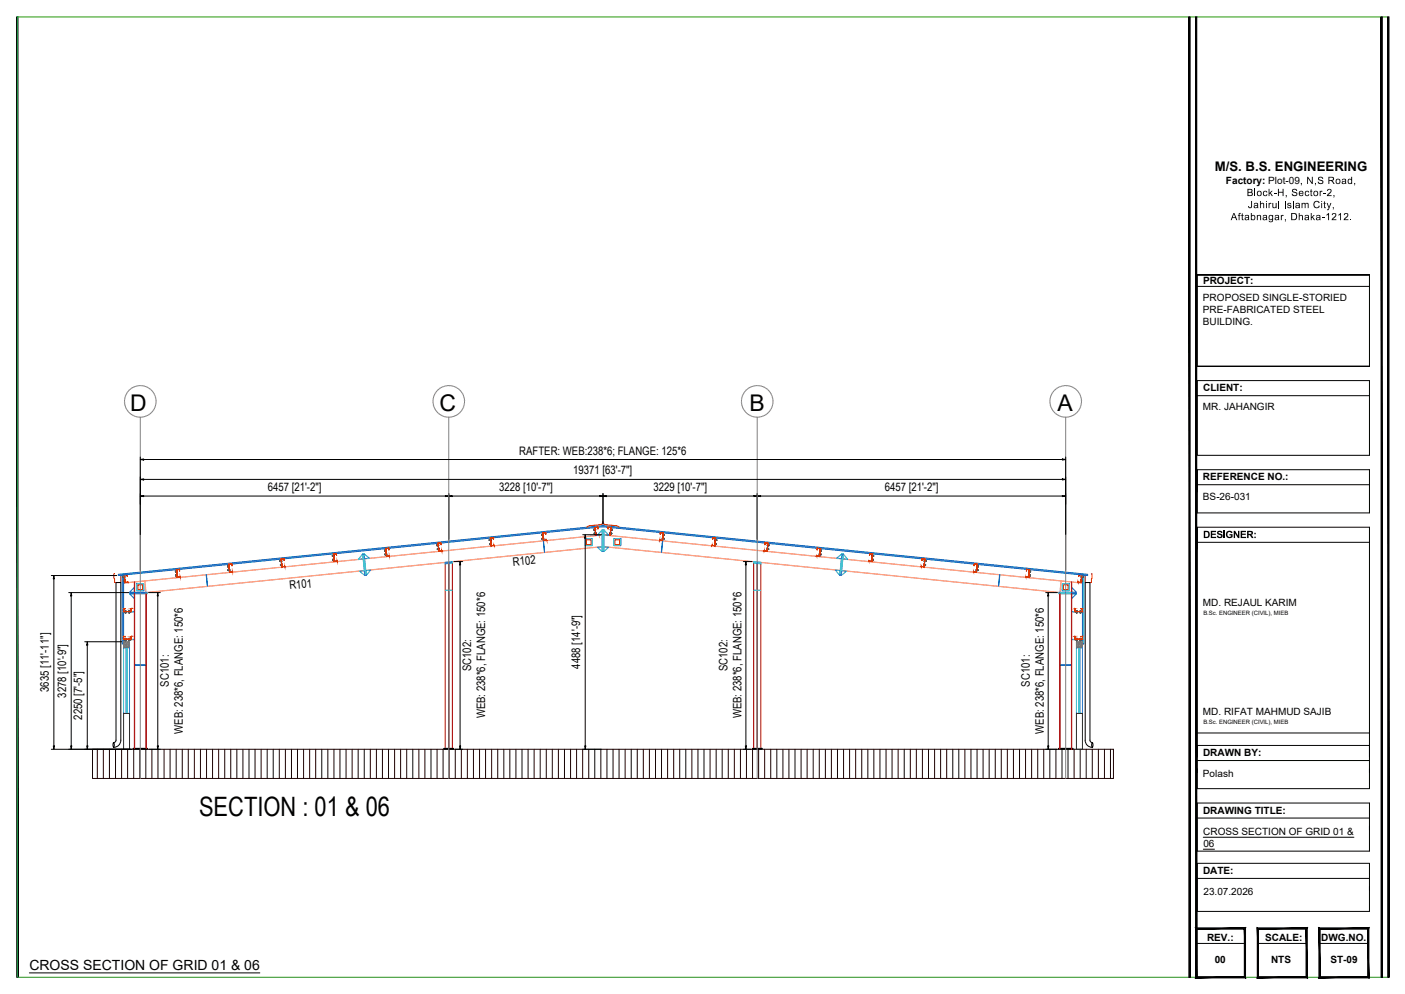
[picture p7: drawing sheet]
<svg xmlns="http://www.w3.org/2000/svg" width="420mm" height="297mm" viewBox="0 0 420 297" stroke-linecap="round" stroke-linejoin="round" font-family="sans-serif">
<defs><g id="words">
<text font-size="8" x="59.5" y="243.7">SECTION : 01 &amp; 06</text>
<g font-size="6.9">
<text x="39" y="122.8">D</text>
<text x="131.4" y="122.9">C</text>
<text x="224.2" y="122.8">B</text>
<text x="316.2" y="122.8">A</text>
</g>
<text font-size="4.2" x="8.8" y="289.8">CROSS SECTION OF GRID 01 &amp; 06</text>
<text font-size="3.9" x="363.3" y="51.1">M/S. B.S. ENGINEERING</text>
<g font-size="3.5">
<text x="155.3" y="136">RAFTER: WEB:238*6; FLANGE: 125*6</text>
<text x="171.4" y="141.8">19371 [63'-7&quot;]</text>
<text x="80.1" y="146.7">6457 [21'-2&quot;]</text>
<text x="149.3" y="146.7">3228 [10'-7&quot;]</text>
<text x="195.4" y="146.7">3229 [10'-7&quot;]</text>
<text x="264.6" y="146.7">6457 [21'-2&quot;]</text>
<text x="153.5" y="169.1" transform="rotate(-6 153.5 169.1)">R102</text>
<text x="86.6" y="176.2" transform="rotate(-6 86.6 176.2)">R101</text>
<text x="140.9" y="200.6" transform="rotate(-90 140.9 200.6)">SC102:</text>
<text x="173.5" y="199.8" transform="rotate(-90 173.5 199.8)">4488 [14'-9&quot;]</text>
<text x="217.5" y="200.6" transform="rotate(-90 217.5 200.6)">SC102:</text>
<text x="14.6" y="206.7" transform="rotate(-90 14.6 206.7)">3635 [11'-11&quot;]</text>
<text x="19.8" y="208.5" transform="rotate(-90 19.8 208.5)">3278 [10'-9&quot;]</text>
<text x="50.5" y="205.2" transform="rotate(-90 50.5 205.2)">SC101:</text>
<text x="307.9" y="205.2" transform="rotate(-90 307.9 205.2)">SC101:</text>
<text x="24.6" y="215" transform="rotate(-90 24.6 215)">2250 [7'-5&quot;]</text>
<text x="145.1" y="214.7" transform="rotate(-90 145.1 214.7)">WEB: 238*6, FLANGE: 150*6</text>
<text x="221.7" y="214.7" transform="rotate(-90 221.7 214.7)">WEB: 238*6, FLANGE: 150*6</text>
<text x="54.7" y="219.3" transform="rotate(-90 54.7 219.3)">WEB: 238*6, FLANGE: 150*6</text>
<text x="312.1" y="219.3" transform="rotate(-90 312.1 219.3)">WEB: 238*6, FLANGE: 150*6</text>
</g>
<g font-size="3">
<text x="366.6" y="55">Factory: Plot-09</text>
<text x="372.8" y="58.6">Block-H, Sector-2,</text>
<text x="388.7" y="55">, N,S Road,</text>
<text x="368" y="65.8">Aftabnagar, Dhaka-1212.</text>
<text x="373.2" y="62.2">Jahirul Islam City,</text>
<text x="359.7" y="90">PROPOSED SINGLE-STORIED</text>
<text x="359.8" y="84.8">PROJECT:</text>
<text x="359.7" y="93.6">PRE-FABRICATED STEEL</text>
<text x="359.7" y="97.2">BUILDING.</text>
<text x="359.8" y="117">CLIENT:</text>
<text x="359.7" y="122.6">MR. JAHANGIR</text>
<text x="359.7" y="143.6">REFERENCE NO.:</text>
<text x="359.7" y="149.3">BS-26-031</text>
<text x="359.8" y="160.8">DESIGNER:</text>
<text x="359.7" y="181.2">MD. REJAUL KARIM</text>
<text x="359.7" y="213.7">MD. RIFAT MAHMUD SAJIB</text>
<text x="359.8" y="226">DRAWN BY:</text>
<text x="359.7" y="232.3">Polash</text>
<text x="359.8" y="243.2">DRAWING TITLE:</text>
<text x="359.8" y="249.6">CROSS SECTION OF GRID 01 &amp;</text>
<text x="359.9" y="253.1">06</text>
<text x="359.8" y="261.2">DATE:</text>
<text x="359.9" y="267.6">23.07.2026</text>
<text x="361" y="281.1">REV.:</text>
<text x="378.4" y="281.2">SCALE:</text>
<text x="395.1" y="281.2">DWG.NO.</text>
<text x="363.2" y="287.8">00</text>
<text x="380.1" y="287.9">NTS</text>
<text x="397.9" y="287.9">ST-09</text>
</g>
<g font-size="1.8">
<text x="359.9" y="183.9">B.Sc. ENGINEER (CIVIL), MIEB</text>
<text x="359.9" y="216.5">B.Sc. ENGINEER (CIVIL), MIEB</text>
</g>
</g></defs>
<!-- layer: Base -->
<g fill="none" stroke="#1f0000" stroke-width=".3">
<path d="M27.7 223.9h305.3v8.7h-305.3zM29.1 223.9v8.7M30.9 223.9v8.7M32.7 223.9v8.7M34.5 223.9v8.7M36.4 223.9v8.7M38.2 223.9v8.7M40 223.9v8.7M41.8 223.9v8.7M43.6 223.9v8.7M45.4 223.9v8.7M47.2 223.9v8.7"/>
<path d="M49.1 223.9v8.7M50.9 223.9v8.7M52.7 223.9v8.7M54.5 223.9v8.7M56.3 223.9v8.7M58.1 223.9v8.7M59.9 223.9v8.7M61.8 223.9v8.7M63.6 223.9v8.7M65.4 223.9v8.7M67.2 223.9v8.7M69 223.9v8.7"/>
<path d="M70.8 223.9v8.7M72.6 223.9v8.7M74.5 223.9v8.7M76.3 223.9v8.7M78.1 223.9v8.7M79.9 223.9v8.7M81.7 223.9v8.7M83.5 223.9v8.7M85.3 223.9v8.7M87.2 223.9v8.7M89 223.9v8.7M90.8 223.9v8.7"/>
<path d="M92.6 223.9v8.7M94.4 223.9v8.7M96.2 223.9v8.7M98 223.9v8.7M99.9 223.9v8.7M101.7 223.9v8.7M103.5 223.9v8.7M105.3 223.9v8.7M107.1 223.9v8.7M108.9 223.9v8.7M110.7 223.9v8.7M112.6 223.9v8.7"/>
<path d="M114.4 223.9v8.7M116.2 223.9v8.7M118 223.9v8.7M119.8 223.9v8.7M121.6 223.9v8.7M123.4 223.9v8.7M125.3 223.9v8.7M127.1 223.9v8.7M128.9 223.9v8.7M130.7 223.9v8.7M132.5 223.9v8.7M134.3 223.9v8.7"/>
<path d="M136.1 223.9v8.7M138 223.9v8.7M139.8 223.9v8.7M141.6 223.9v8.7M143.4 223.9v8.7M145.2 223.9v8.7M147 223.9v8.7M148.8 223.9v8.7M150.7 223.9v8.7M152.5 223.9v8.7M154.3 223.9v8.7M156.1 223.9v8.7"/>
<path d="M157.9 223.9v8.7M159.7 223.9v8.7M161.5 223.9v8.7M163.4 223.9v8.7M165.2 223.9v8.7M167 223.9v8.7M168.8 223.9v8.7M170.6 223.9v8.7M172.4 223.9v8.7M174.2 223.9v8.7M176.1 223.9v8.7M177.9 223.9v8.7"/>
<path d="M179.7 223.9v8.7M181.5 223.9v8.7M183.3 223.9v8.7M185.1 223.9v8.7M186.9 223.9v8.7M188.8 223.9v8.7M190.6 223.9v8.7M192.4 223.9v8.7M194.2 223.9v8.7M196 223.9v8.7M197.8 223.9v8.7M199.6 223.9v8.7"/>
<path d="M201.5 223.9v8.7M203.3 223.9v8.7M205.1 223.9v8.7M206.9 223.9v8.7M208.7 223.9v8.7M210.5 223.9v8.7M212.3 223.9v8.7M214.2 223.9v8.7M216 223.9v8.7M217.8 223.9v8.7M219.6 223.9v8.7M221.4 223.9v8.7"/>
<path d="M223.2 223.9v8.7M225 223.9v8.7M226.9 223.9v8.7M228.7 223.9v8.7M230.5 223.9v8.7M232.3 223.9v8.7M234.1 223.9v8.7M235.9 223.9v8.7M237.7 223.9v8.7M239.6 223.9v8.7M241.4 223.9v8.7M243.2 223.9v8.7"/>
<path d="M245 223.9v8.7M246.8 223.9v8.7M248.6 223.9v8.7M250.4 223.9v8.7M252.3 223.9v8.7M254.1 223.9v8.7M255.9 223.9v8.7M257.7 223.9v8.7M259.5 223.9v8.7M261.3 223.9v8.7M263.1 223.9v8.7M265 223.9v8.7"/>
<path d="M266.8 223.9v8.7M268.6 223.9v8.7M270.4 223.9v8.7M272.2 223.9v8.7M274 223.9v8.7M275.8 223.9v8.7M277.7 223.9v8.7M279.5 223.9v8.7M281.3 223.9v8.7M283.1 223.9v8.7M284.9 223.9v8.7M286.7 223.9v8.7"/>
<path d="M288.5 223.9v8.7M290.4 223.9v8.7M292.2 223.9v8.7M294 223.9v8.7M295.8 223.9v8.7M297.6 223.9v8.7M299.4 223.9v8.7M301.2 223.9v8.7M303.1 223.9v8.7M304.9 223.9v8.7M306.7 223.9v8.7M308.5 223.9v8.7"/>
<path d="M310.3 223.9v8.7M312.1 223.9v8.7M313.9 223.9v8.7M315.8 223.9v8.7M317.6 223.9v8.7M319.4 223.9v8.7M321.2 223.9v8.7M323 223.9v8.7M324.8 223.9v8.7M326.6 223.9v8.7M328.5 223.9v8.7M330.3 223.9v8.7"/>
<path d="M332.1 223.9v8.7"/>
</g>
<!-- layer: Base plate -->
<path d="M39.8 223.6h4.3v.3h-4.3zM132.8 223.6h2.8v.3h-2.8zM225 223.6h2.9v.3h-2.9zM316.5 223.6h4.3v.3h-4.3z" fill="none" stroke="#000" stroke-width=".3"/>
<!-- layer: Rafter -->
<path d="M178 160h.1M182.6 160h.1M37.2 174.1h.1M37.3 174.2l143-14.4 143 14.5-143-14.4zM43.3 173.6l.3 3.4M43.3 173.6l.4 3.4M44 177.1l136.3-13.7 136.4 13.7M44 177l136.3-13.7 136.4 13.7M317.3 173.6l-.4 3.4M317.4 173.6l-.4 3.4M323.4 174.1h.1" fill="none" stroke="#ff9f7f" stroke-width=".3"/>
<!-- layer: Connection Plate -->
<g fill="none" stroke="#00b3b3" stroke-width=".3">
<path d="M180 158.4l-1.4 1.6 1.4-.2M180.3 158.4v6.4M180.6 158.4h-.6v6.4M180.6 158.4l1.4 1.6-1.4-.2M180.6 158.4v6.4M38.7 177h5.3v.4h-5.3zM38.7 177.2h5.3M40.9 174.4h2.1v2.2h-2.1zM107.5 170.7l1.4-.2 .2 1.5zM108.4 165.6l.2 1.4-1.4 .1zM108.7 165.6l.6 6.3M108.9 165.5l.6 6.4-.4 .1-.7-6.4"/>
<path d="M108.9 165.5l1.6 1.3-1.4 .1zM108.9 165.5l-.5 .1M109.4 170.5l1.4-.1-1.3 1.5zM133.1 168l2.2-.2v.2l-2.2 .3zM133.1 168.3l2.2-.3v.3l-2.2 .2zM175 160.9h2.1v2.2h-2.1zM180 163.4l-1.4 .1 1.4 1.3M180 164.8h.6M180.6 163.4l1.4 .1-1.4 1.3M183.5 160.9h2.2v2.2h-2.2zM225.4 167.8l2.1 .2v.5l-2.1-.2zM225.4 168l2.1 .3"/>
<path d="M249.8 170.4l1.4 .1-.1 1.4zM250.2 166.8l1.6-1.3-.2 1.4zM251.7 170.5l1.4 .2-1.5 1.3zM251.8 165.5l.4 .1-.6 6.4-.5-.1zM252 165.6l-.7 6.3M252.2 165.6l1.3 1.5-1.4-.1zM316.7 177h5.2v.4h-5.2zM316.7 177.2h5.2M317.6 174.4h2.2v2.2h-2.2z"/>
</g>
<!-- layer: Stiffener -->
<path d="M38.7 177.4h1.5v1.5zM40.2 175.6v1.4h-1.5zM61.7 171.8l.4 3.4zM162.5 161.7l.4 3.3zM198.1 161.7l-.3 3.3zM298.9 171.8l-.3 3.4zM320.5 177.4h1.4l-1.4 1.5zM320.5 175.6l1.4 1.4h-1.4zM40.3 198.7l3.4 .1zM317 198.7l3.4 .1z" fill="none" stroke="#008ab8" stroke-width=".3"/>
<!-- layer: Trim -->
<path d="M175.5 157.6l.5-.5 4-.4 .3-.8 .4 .8 3.9 .4 .6 .5M34.3 171.5h-.2l.2 2.6h1.8v-2.2l1.7-.2M326.4 171.5h.2l-.2 2.6h-1.9v-2.2l-1.7-.2" fill="none" stroke="#f00" stroke-width=".3"/>
<!-- layer: DIM -->
<g fill="none" stroke="#000" stroke-width=".3">
<path d="M42 136.6v33.9M43 137.3h274.7M318.7 136.6v33.9M43 148.2h90.2M43 143.3h274.7M134.2 147.5v13.7M135.2 148.2h44.1M174.3 159.8h5.5M180.3 147.5v9.1M181.3 148.2h44.1M226.4 147.5v13.7M227.5 148.2h90.2"/>
<path d="M15.3 172h19.6M16.1 173v49.9M20.6 177.1h22.9M21.3 178.1v44.8M44.5 177.1h3.4M47.2 178.1v44.8M135.8 167.8h2.5M137.6 168.8v54.1M175 160.8v62.1M222.3 167.8h2.6M223.1 168.8v54.1M312.7 177.1h3.5"/>
<path d="M313.5 178.1v44.8M25.3 191.8h11.1M26.1 192.8v30.1M15.3 223.9h24M33.9 222a.77 .77 0 0 1 0 1.2zM34 221.9l.5-.2 .2-.5v-47.1h1.4v47.1a2.15 2.15 0 0 1-2.1 2.1M44.6 223.9h3.3M136.1 223.9h2.2M174.3 223.9h5.5M222.3 223.9h2.2M312.7 223.9h3.4M326.6 222a.77 .77 0 0 1 0 1.2z"/>
<path d="M326.7 221.9l-.5-.2-.3-.5v-47.1h-1.4v47.1a2.15 2.15 0 0 0 2.2 2.1"/>
</g>
<!-- layer: Sheeting -->
<path d="M35.4 171.6l144.9-14.5 145 14.5-.1 .4-144.9-14.6-144.9 14.6zM37 171.8v20.7h-.5v-20.6M323.7 171.8v20.7h.4v-20.6" fill="none" stroke="#005cb8" stroke-width=".3"/>
<!-- layer: Purlin Cleat -->
<g fill="none" stroke="#0cc" stroke-width=".3">
<path d="M162.2 159.5l.3 2.1zM177.9 157.9l.3 2.1zM182.7 157.9l-.2 2.1zM198.3 159.4l-.1 2.2zM37.1 172l.2 2.2zM52.7 170.5l.3 2.1zM68.4 168.9l.3 2.1zM84 167.3l.2 2.1zM99.7 165.7l.2 2.2zM115.3 164.2l.3 2.1zM131 162.6l.3 2.1zM133.3 176.4l1.8 .1z"/>
<path d="M146.6 161l.2 2.2zM214 161l-.2 2.2zM225.5 176.4l1.9 .1zM229.6 162.6l-.2 2.1zM245.3 164.2l-.3 2.1zM260.9 165.7l-.1 2.2zM276.5 167.3l-.1 2.1zM292.2 168.9l-.2 2.1zM307.8 170.4l-.2 2.2zM323.5 172l-.2 2.2zM37.2 191.1l3 .1zM37.2 182.7l3 .2z"/>
<path d="M320.5 191.1l3 .1zM320.5 182.7l3 .2z"/>
</g>
<g fill="none" stroke="#545454" stroke-width=".3">
<path d="M162 159.8h.1M162 159.8v.1M162 159.8v.1v-.1M162 159.9h.1M162 159.8v.1l.1-.1M162.1 159.8l-.1 .1M162.1 159.7v.2M162.1 159.7v.2v-.1M162.1 159.9h.1M162.1 159.8v.1M162.1 159.7h.1M162.1 159.9l.2 .1"/>
<path d="M162.2 159.7h.1M162.2 159.7l.1 .2M162.2 159.6l.1 .4zM162.2 159.9h-.1M162.3 159.9h.1M162.3 159.6l.1 .4zM162.4 159.7v.2M162.4 159.7h.1M162.4 159.6h.1M162.4 159.9h.1M162.4 159.7v.1M162.4 159.8l.1 .1"/>
<path d="M162.5 159.6l-.1 .1M162.5 159.7h-.1M162.5 159.9h-.1M162.5 159.9h.1M162.5 159.6l-.1 .3M177.6 158.2h.1M177.6 158.2v.1M177.6 158.2v.2l.1-.2M177.6 158.4h.1M177.7 158.2v.2v-.2M177.7 158.4h.1M177.7 158.2l-.1 .1"/>
<path d="M177.7 158.2v.1M177.7 158.2h.1M177.7 158.2v.1v-.1M177.7 158.3h.1M177.7 158.3v.1M177.7 159.4v.1M177.7 159.3v.2M177.7 158.1l.1 .3M177.7 159.5h.1M177.7 158.1l.1 .1M177.7 158.1h.1M177.8 158.2v.1"/>
<path d="M177.8 159.5v-.2v.2M177.8 159.3h-.1M177.8 158.1h.1M177.8 159.3v.2M177.8 158.4h.1M177.8 158.3v.1M177.8 159.3h.1M177.8 159.5h.1M177.8 159.3l.1 .2M177.8 159.2l.1 .1M177.8 159.2v.1M177.9 158.1h.1"/>
<path d="M177.9 158.2v.2M177.9 159.3h.1M177.9 159.5h.1M177.9 158.2h-.1M177.9 159.3v.2M177.9 159.3v.1M177.9 158.1v.3zM177.9 158.1v.3M177.9 158.3h-.1M177.9 158.4h.1M178 159.3v.1M178 159.2h.1"/>
<path d="M178 159.2l-.1 .1M178 158.1l.1 .3zM178 159.2v.4zM178 159.5h-.1M178 159.2v.3M178 159.2h-.1M178 159.5h.1M178 158.1v.3M178 158.1h.1M178 158.2h.1M178.1 158.4h.1M178.1 158.3h.1"/>
<path d="M178.1 158.1h.1M178.1 158.1v.2M178.1 158.3v.1M178.1 159.2l.1 .3zM178.1 158.1v.3M178.1 159.2l.1 .3M178.1 159.3h.1M178.2 159.5h.1M178.2 159.4h.1M178.2 159.3v.2zM178.2 159.2v.1M178.2 159.2h.1"/>
<path d="M178.2 159.2h-.1M182.4 159.5h.1M182.4 159.2v.1M182.4 159.2h.1M182.4 159.4h.1M182.4 159.2v.3M182.4 159.3v.2M182.5 159.5h.1M182.5 159.4h.1M182.5 159.3h.1M182.5 158.3v.1M182.5 159.2v.3z"/>
<path d="M182.5 158.4h.1M182.5 159.2v.3M182.5 158.1h.1M182.5 158.1v.3M182.5 158.1l.1 .2M182.6 158.1h-.1M182.6 158.1h.1M182.6 158.4h.1M182.6 158.3h.1M182.6 158.2h.1M182.6 159.2v.4zM182.6 159.5h.2"/>
<path d="M182.6 159.5h.1M182.6 158.1v.3zM182.6 159.5h.3M182.6 158.1v.3M182.6 159.2v.3M182.6 159.2l.1 .1M182.7 159.3l-.1 .1M182.7 159.2h-.1M182.7 159.3h.1M182.7 159.2h.1M182.7 158.4h.1M182.8 159.5h-.1"/>
<path d="M182.8 158.1l-.1 .3zM182.8 158.4h.1M182.8 158.1v.1M182.8 159.3v.2M182.8 158.1h.1M182.8 159.2v.1M182.8 159.5h.1M182.8 158.1l-.1 .3M182.8 158.2h.1M182.8 158.3h.1M182.8 158.2l-.1 .2M182.8 159.3h.1"/>
<path d="M182.8 159.5v-.2v.2M182.9 158.2v.1M182.9 158.3v.1M182.9 158.4h.1M182.9 158.3h.1M182.9 159.5h.1M182.9 158.1h.1M182.9 158.1v.1M182.9 158.2h.1M182.9 159.3v.2M182.9 158.3l.1 .1M182.9 158.1v.3"/>
<path d="M182.9 158.3v-.1v.1M182.9 158.2v.2M183 158.4v-.2v.2M183 158.2v.2M183 158.3v.1M183 158.2h.1M183 158.2v.1M183 158.4h.1M198.1 159.9h.1M198.2 159.9h.1M198.2 159.6h.1M198.2 159.6v.3"/>
<path d="M198.2 159.6v.1M198.2 159.7v.1M198.2 159.8v.1M198.2 159.7h.1M198.3 159.7h.1M198.3 159.6v.4zM198.3 159.7l-.1 .2M198.4 159.6v.4zM198.4 160h.1M198.4 159.7h.1M198.4 159.7v.2M198.4 159.7l.1 .1"/>
<path d="M198.5 159.9h-.1M198.5 159.7v.2M198.5 159.9v.1M198.5 159.7h.1M198.5 159.9h.1M198.5 159.8l.1 .1M198.5 159.7v.3M198.5 159.8v.1M198.5 159.7l.1 .2M198.6 159.9h.1M198.6 159.8v.1M198.6 159.8h.1"/>
<path d="M198.6 159.8v.1zM198.7 159.8v.1M36.8 172.4v.1M36.8 172.3v.2M36.8 172.5h.1M36.9 172.3l-.1 .2M36.9 172.3v.2zM36.9 172.3h.1M36.9 172.5h.1M36.9 172.3v.2M36.9 173.6h.1M36.9 173.5h.1"/>
<path d="M36.9 173.5v.1M37 172.5h.1M37 172.3l-.1 .2M37 173.6v-.1v.1M37 173.6h.1M37 172.3l.1 .2M37 172.4v.1M37 173.5h.1M37 173.5v.1M37 173.4h.1M37 173.6v-.2v.2M37 173.4l.1 .1"/>
<path d="M37.1 172.3v.2M37.1 173.4v.1M37.1 173.4v.3M37.1 173.6h.1M37.1 173.4h.1M37.1 173.5v.1M37.1 173.6h-.1M37.1 172.2h.1M37.1 172.5h.1M37.1 172.2v.1M37.1 172.2v.4zM37.1 172.3l-.1 .2"/>
<path d="M37.1 172.5h-.1M37.1 172.2l-.1 .1M37.1 173.7h.1M37.1 173.6v.1M37.2 173.4h.1M37.2 173.4l-.1 .2M37.2 173.6h.1M37.2 172.2l.1 .4zM37.2 173.3l.1 .4zM37.2 173.4l-.1 .1M37.2 173.7h.1M37.2 172.2l.1 .3"/>
<path d="M37.2 173.4v.3M37.2 172.2h.1M37.2 172.3h.1M37.3 172.5h.1M37.3 172.4h.1M37.3 172.2h.1M37.3 172.2v.2M37.3 172.3h-.1M37.3 173.3l.1 .4zM37.3 172.2v.3M37.3 173.4h.1M37.3 173.4l.1 .2"/>
<path d="M37.4 173.6h.1M37.4 173.4h.1M37.4 173.7h.1M37.4 173.4v.2M37.4 173.4l.1 .2M52.5 170.8v.1M52.5 170.8h.1M52.5 170.9h.1M52.6 170.9v-.2v.2M52.6 170.7v.2M52.6 170.7h.1M52.6 170.8l-.1 .1"/>
<path d="M52.6 172h.1M52.6 172v.1M52.6 170.7v.1M52.6 170.8v.1M52.6 170.9h.1M52.6 172.1h.1M52.6 171.9v.1M52.6 172.1v-.2v.2M52.6 171h.1M52.6 170.9v.1M52.6 171.9h.1M52.7 172v-.1v.1"/>
<path d="M52.7 171.9h.1M52.7 171.9v.1M52.7 170.7v.2M52.7 172h.1M52.7 171.8v.3M52.7 171.8v.1M52.7 171.8h.1M52.7 170.7h.1M52.7 170.9h.1M52.7 170.6l.1 .4zM52.7 171.9l.1 .1M52.7 170.7l-.1 .3"/>
<path d="M52.7 170.7l.1 .2M52.7 170.7l-.1 .1M52.7 170.9h-.1M52.7 172.1h.1M52.7 172v.1M52.7 170.9v.1M52.8 171.8h.1M52.8 171.8v.1M52.8 170.6l.1 .4zM52.8 171.8h-.1M52.8 172l.1 .1M52.9 172.1h-.1"/>
<path d="M52.9 171.8v.3zM52.9 170.7v.2M52.9 172h-.3M52.9 171.8v.3M52.9 170.7h.1M52.9 172.1h-.2M52.9 170.9h.1M52.9 170.6v.1M53 170.9h.1M53 171.8v.3zM53 170.7h-.1M53 170.7v.2"/>
<path d="M53 172h.1M53 171.9h.1M53 172.1h.1M53 171.8l.1 .2M53.1 171.8h.1M53.1 172v.1M53.1 171.8l-.1 .1M53.1 171.8l-.1 .3M53.1 171.8v.3M53.1 172.1h-.1M68.1 169.3h.1M68.1 169.2v.1"/>
<path d="M68.1 169.2h.1M68.1 169.3v.1M68.1 169.2l.1 .2M68.1 169.2v.2M68.2 169.4v-.2v.2M68.2 169.2v.1M68.2 169.2h.1M68.2 169.3v.1M68.2 170.4v.1M68.2 170.3v.2M68.2 170.5h.1M68.2 169.1v.1"/>
<path d="M68.2 169.1h.1M68.2 169.3h.1M68.2 169.1l.1 .3M68.3 169.2v.1M68.3 170.3h.1M68.3 169.2h.1M68.3 169.4h.1M68.3 169.3v.1M68.3 169.3l.1 .1M68.3 170.5v-.2v.2M68.3 170.5h.1M68.3 170.3h.2"/>
<path d="M68.3 170.3l.1 .2M68.3 170.2l.1 .1M68.4 170.2l-.1 .1M68.4 169.1h.1M68.4 169.2v.1M68.4 170.3v.2M68.4 169.1v.1M68.4 169.1v.3zM68.4 169.1v.3M68.4 169.1h-.2M68.4 170.5h.1M68.4 169.4h.1"/>
<path d="M68.4 169.4h-.1M68.5 170.2h.1M68.5 170.3v.1M68.5 170.2v.1M68.5 169.1v.3zM68.5 170.2l-.2 .1M68.5 170.5h.1M68.5 170.2v.3zM68.5 170.3v.2M68.5 169.1h.1M68.5 170.5h-.1M68.5 169.4h.1"/>
<path d="M68.5 169.2h.1M68.5 169.3h.1M68.6 169.1v.3M68.6 169.1h.1M68.6 169.1l-.1 .3M68.6 170.2v.3zM68.6 169.3h.1M68.6 169.4h-.1M68.6 170.2h.1M68.6 170.2v.3M68.6 170.4h.1M68.6 170.3h.1"/>
<path d="M68.7 170.5h.1M68.7 170.4h.1M68.7 170.3v.1M68.7 170.2h.1M68.7 170.4v.1M68.7 170.2v.1M68.7 170.2v.3M83.8 167.7v.1M83.8 167.6h.1M83.8 167.6v.2M83.8 167.8h.1M83.8 167.8v-.2v.2"/>
<path d="M83.9 167.8v-.2v.2M83.9 168.7h.1M83.9 168.7v.2M83.9 167.6h.1M83.9 167.6l-.1 .2M83.9 168.9h.1M83.9 167.5v.1M83.9 167.5h.1M83.9 167.8h.1M83.9 168.7v.2v-.2M83.9 167.5v.3M83.9 167.7v.1"/>
<path d="M83.9 167.6v.2M83.9 167.6v.1M84 168.7v.2v-.2M84 168.9h.1M84 168.7v.2v-.1M84 168.7v.2M84 168.7v.3M84 168.7h.1M84 167.5h.1M84 167.6v.1M84 167.7v.1M84 167.5v.1"/>
<path d="M84 167.5l.1 .3zM84 167.5h-.1M84 168.8v.1M84 168.9v.1M84 167.8h.1M84 167.5l.1 .3M84 169h.2M84.1 167.8h-.2M84.1 168.7h.1M84.1 168.7v.2M84.1 167.5l.1 .3zM84.1 168.7h-.1"/>
<path d="M84.1 168.9h.1M84.1 168.6l.1 .4zM84.1 168.7l.1 .2M84.1 168.9h-.1M84.2 167.5h.1M84.2 167.5v.3M84.2 167.8h.1M84.2 167.7h.1M84.2 167.6h.1M84.2 167.7l.1 .1M84.2 167.6l.1 .2M84.2 167.5v.1"/>
<path d="M84.2 168.6l.1 .4zM84.2 167.5l.1 .3M84.3 167.8h.1M84.3 168.7v.2M84.3 168.7h.1M84.3 168.6h.1M84.3 168.9h.1M84.3 168.7l.1 .2M84.3 168.6v.1M84.4 168.9h.1M84.4 168.6v.3M99.4 166.1v.1"/>
<path d="M99.4 166v.2M99.4 166.2h.1M99.4 166h.1M99.5 166.2v-.2v.2M99.5 166.2h.1M99.5 166h.1M99.5 166.1l-.1 .1M99.5 167.2h.1M99.5 166v.2M99.5 167.2v.1M99.5 166v.1M99.5 167.2v.2v-.2"/>
<path d="M99.5 167.4h.1M99.5 167.2v.2M99.5 166v.3M99.5 166h.2M99.5 165.9v.1M99.5 166l.1 .2M99.5 166.1v.1M99.6 166.2h-.1M99.6 167.4h.1M99.6 166.3h.1M99.6 167.2v.2v-.2M99.6 167.2v.1"/>
<path d="M99.6 167.2h.1M99.6 167.2v.1v-.1M99.6 167.3h.1M99.6 167.3v.1M99.6 167.1l.1 .3M99.6 167.1l.1 .1M99.6 167.1h.1M99.6 165.9l.1 .1M99.6 166l.1 .2M99.6 167.2l.1 .1M99.7 166h-.2M99.7 165.9v.4z"/>
<path d="M99.7 167.1l.1 .3M99.7 167.4h.1M99.7 167.3v.1M99.7 166.2h.1M99.7 167.3l.1 .1M99.7 166v.2M99.7 166.2h-.1M99.7 167.1h.1M99.8 167.1v.2M99.8 167.1h-.1M99.8 165.9v.4zM99.8 167.2h-.1"/>
<path d="M99.8 167.1v.3zM99.8 167.4h.1M99.8 166h.1M99.8 165.9h.1M99.8 166v.2M99.8 166.1h.1M99.8 166.2h.1M99.9 166v.1M99.9 165.9l-.1 .1M99.9 166h-.1M99.9 165.9h.1M99.9 166.1v.1"/>
<path d="M99.9 167.1v.3zM99.9 166.1l-.1 .1M99.9 165.9v.3M99.9 166.2h.1M99.9 167.1v.3M99.9 167.1h.1M99.9 167.4h.1M100 167.1v.2M100 167.1h.1M100 167.3v.1M100 167.1v.3M100 167.4h-.1"/>
<path d="M115 164.6h.1M115 164.5v.1M115 164.5h.1M115.1 164.6h.1M115.1 164.5l-.1 .1M115.1 164.6v-.1v.1M115.1 164.5v.1M115.1 164.5h.1M115.1 164.4l.1 .1M115.2 164.5h.1M115.2 165.6v.2zM115.2 165.6v.2"/>
<path d="M115.2 164.4v.3M115.2 164.4h.1M115.2 164.5v.1M115.2 165.6h.2M115.2 164.7h.1M115.2 164.6v.1M115.2 165.6v.2l.2-.1M115.2 165.6h.1M115.3 165.6v.2zM115.3 165.6h.1M115.3 165.6v.2M115.3 165.5v.1"/>
<path d="M115.3 165.5h.1M115.3 164.4h.1M115.3 164.4v.2M115.3 164.6h.1M115.3 164.3l.1 .4zM115.3 164.5h-.1M115.3 165.8h.1M115.3 165.6v.1M115.3 165.7v.1M115.3 164.7h.1M115.3 164.4v.3M115.3 164.6h-.1"/>
<path d="M115.4 165.5h.1M115.4 165.5v.2M115.4 165.7v.1M115.4 164.3l.1 .4zM115.4 165.5l.1 .3zM115.4 165.5v.3M115.4 165.5h-.1M115.4 165.8h.1M115.4 164.4h.1M115.4 164.4l.1 .2M115.4 165.8h-.1M115.5 164.6h.1"/>
<path d="M115.5 164.5h.1M115.5 164.7h.1M115.5 164.4v.2M115.5 164.4h.1M115.5 165.5l.1 .3zM115.5 164.4l.1 .2M115.5 165.5l.1 .3M115.6 165.6h.1M115.6 165.8h.1M115.6 165.7h.1M115.6 165.5h.1M115.6 165.6v.1"/>
<path d="M115.6 165.5v.1M115.7 165.8h-.1M115.7 165.5l-.1 .3M130.7 163h.1M130.7 163.1h.1M130.7 162.9v.2M130.7 163.1v-.2v.2M130.7 162.9h.1M130.8 162.9h.1M130.8 163.1v-.2v.2M130.8 163.1h.1M130.8 164h.1"/>
<path d="M130.8 164v.2M130.8 164v.1M130.8 162.8v.3M130.8 162.9v.2M130.8 164h.2M130.8 162.8v.1M130.8 162.8h.1M130.8 162.9v.1M130.8 163v.1M130.9 164v.2zM130.9 164h.1M130.9 164v.2"/>
<path d="M130.9 164l.1 .2M130.9 162.8h.1M130.9 162.9v.1M130.9 162.8v.1M130.9 162.8h-.1M131 163.1h.1M131 162.8v.3zM131 163l-.3 .1M131 162.8v.3M131 163.1h-.1M131 164v.2M131.1 163.9h.1"/>
<path d="M131.1 164.2h.1M131.1 164h-.1M131.1 162.8v.3zM131.1 163.9v.4zM131.1 164.2h-.3M131.1 164v.2M131.1 163.9l-.2 .1M131.1 164.2l-.1 .1M131.1 163h.1M131.1 162.8h.1M131.1 162.9h.1M131.1 163.1h.1"/>
<path d="M131.1 162.9l.1 .1M131.2 162.9l-.1 .2M131.2 162.8h.1M131.2 163v.1M131.2 163.9v.4zM131.2 163.9v.3M131.2 162.8v.3M131.2 163.9h.1M131.2 164h.1M131.2 163.1h-.1M131.2 164.1h.1M131.2 164.2h.1"/>
<path d="M131.3 163.9h.1M131.3 164.1l-.1 .1M131.3 164v.1M131.3 163.9v.1M131.3 164.2h.1M131.3 163.9v.3M146.3 161.4v.1M146.3 161.5h.1M146.3 161.5v-.2v.2M146.3 161.3v.2M146.4 161.3l.2 .2M146.4 161.3v.2v-.2"/>
<path d="M146.4 161.5h.1M146.4 161.3h.1M146.4 161.3l-.1 .2M146.4 162.5l.1 .1M146.5 161.3h.1M146.5 162.5v.1M146.5 161.3l.1 .2M146.5 161.3v.2M146.5 162.6h.1M146.5 161.2v.1M146.5 162.5v.1zM146.5 162.5h.1"/>
<path d="M146.5 161.5h.1M146.5 162.6l.1-.1-.1 .1M146.6 162.6h-.1M146.6 162.4v.1M146.6 162.4h.1M146.6 161.2h.1M146.6 162.6h.1M146.6 162.4v.2M146.6 161.2l-.1 .1M146.6 162.5v.1M146.6 161.2v.1M146.6 162.7h.1"/>
<path d="M146.6 162.6v.1M146.6 161.5h.1M146.6 161.2v.4zM146.6 161.3v.2M146.7 162.4v.2M146.7 162.4h.1M146.7 162.6h.1M146.7 161.2v.4zM146.7 162.3l.1 .4zM146.7 162.4l-.1 .3M146.7 162.4v.3M146.7 162.4l-.1 .1"/>
<path d="M146.7 162.6h-.1M146.7 162.6v.1M146.7 161.2h.1M146.7 161.2v.3M146.7 161.4h.1M146.7 161.3h.1M146.8 161.5h.1M146.8 161.4h.1M146.8 161.3v.1M146.8 161.2h.1M146.8 161.4v.1M146.8 161.2v.1"/>
<path d="M146.8 162.3l.1 .4zM146.8 161.2l.1 .3M146.8 162.4l.1 .2M146.9 162.4h.1M146.9 162.6h.1M146.9 162.7h.1M146.9 162.3v.1M146.9 162.4v.2M146.9 162.4l.1 .2M147 162.6h.1M162.1 160.9v.1M162.1 161.1h.1"/>
<path d="M162.1 160.9v.2M162.1 160.9h.1M162.1 161v.1M162.2 160.9v.2zM162.2 160.9h.1M162.2 160.9l-.1 .2M162.2 160.9v.1M162.2 161v-.1v.1M162.2 161v-.1v.2M162.2 161v.1M162.2 160.8v.1M162.2 160.8h.1"/>
<path d="M162.2 160.8v.3M162.2 161l-.1 .1M162.2 161.1h.1M162.2 160.9l.1 .1M162.2 161h.1M162.2 161.1h.2M162.3 160.8h.1M162.3 160.8v.2M162.3 160.8l.1 .3zM162.3 160.8l.1 .3M162.3 160.9h-.1M162.4 161.1h.1"/>
<path d="M162.5 160.8v.3zM162.5 160.8v.3M162.5 160.8h.1M162.5 160.9h.1M162.5 161.1h.1M162.5 161h.1M162.6 160.8h.1M162.6 160.8v.2M162.6 160.8h-.1M162.6 161v.1M162.6 160.8v.3M162.6 161.1h-.1"/>
<path d="M198 161v.1M198.1 161.1h.1M198.1 160.8h.1M198.1 161h.1M198.1 160.8l-.1 .3M198.1 160.9h.1M198.2 160.8h.1M198.2 160.8l-.2 .3M198.2 160.8l-.1 .3M198.2 160.8l-.1 .3zM198.3 161.1h.1M198.3 160.8l-.1 .3z"/>
<path d="M198.3 160.8v.3M198.3 161h.1M198.3 160.8v.2M198.3 161v.1M198.3 160.8h.1M198.3 160.9h.1M198.4 161v.1M198.4 161.1h.1M198.4 160.9v.1M198.4 160.8h.1M198.4 161h.1M198.4 160.8v.1"/>
<path d="M198.4 160.9h.1M198.4 160.8v.3M198.5 160.9h.1M198.5 160.9v.1M198.5 160.9v.1zM198.5 161.1h.1M198.5 161v.1M198.5 160.9l.1 .1M198.5 161.1v-.2v.2M198.5 160.9l.1 .2M198.6 161l-.1 .1M198.6 161v.1"/>
<path d="M213.7 162.6h.1M213.7 162.7h.1M213.7 162.4h.1M213.7 162.4v.2M213.8 162.6h.1M213.8 161.5h.1M213.8 162.4h.1M213.8 162.4v.2M213.8 162.3v.4zM213.8 161.4h.1M213.8 161.2v.3M213.8 161.2v.1"/>
<path d="M213.8 161.3v.1M213.8 161.4v.1M213.8 161.2h.1M213.8 161.3h.1M213.9 161.4h.1M213.9 161.5h.1M213.9 161.2h.1M213.9 161.3h.1M213.9 162.7h.1M213.9 162.6v.1M213.9 161.2v.4zM213.9 162.3v.4z"/>
<path d="M213.9 161.2v.3M213.9 162.4v.3M213.9 162.4h.1M213.9 162.4l.1 .2M214 162.4l.1 .3M214 162.4l.1 .1M214 161.5h.1M214 162.6v.1M214 162.7h.1M214 161.2l.1 .3M214 161.2v.4zM214 162.5v.1"/>
<path d="M214 161.2h.1M214.1 162.4h.1M214.1 162.6h.1M214.1 161.5h.2M214.1 161.3l-.1 .2M214.1 161.2l.1 .1M214.1 162.4v.1M214.1 162.5v.1M214.1 162.6v-.1v.1M214.1 162.5h.1M214.1 162.5l.1 .1M214.2 161.5h.1"/>
<path d="M214.2 162.6v-.1v.1M214.2 162.6h.1M214.2 162.5h.1M214.2 162.5v.1M214.2 161.2v.1M214.2 161.3v.2M214.2 161.3l-.2 .2M214.2 161.3v.2zM214.2 161.3l.1 .2zM214.3 161.3h.1M214.3 161.3l-.1 .2M214.3 161.3v.2"/>
<path d="M229.3 164.2h.1M229.3 164.1v.1M229.4 163.9h-.1M229.4 164.2h.1M229.4 163.9h.1M229.4 163.9l-.1 .3M229.4 163.9v.1M229.4 164v.1M229.4 164h.1M229.4 164.1h.1M229.4 163.1h.1M229.4 163.9v.3"/>
<path d="M229.4 163l.1 .1M229.5 163.9l-.1 .4zM229.5 162.8v.1M229.5 162.9l-.1 .2zM229.5 162.8h.1M229.5 163.1h.1M229.5 163h.1M229.6 162.8h.1M229.6 162.9h.1M229.6 164.2h.1M229.6 162.8l-.1 .3zM229.6 163.9l-.1 .4z"/>
<path d="M229.6 162.8v.3M229.6 164.2l.1 .1M229.6 164h.1M229.6 164v.2M229.6 163.9h.1M229.6 163.9l.1 .1M229.7 163.1h.1M229.7 164.2h.1M229.7 162.8l-.1 .3zM229.7 163l.2 .1M229.7 162.8v.3M229.7 162.8h.1"/>
<path d="M229.7 162.8v.1M229.7 162.9v.1M229.7 164h.1M229.7 164v.2M229.7 162.9h.2M229.8 164.2v-.2v.2M229.8 164.2h.1M229.8 164h.1M229.8 164l-.1 .2M229.8 164v.2M229.8 162.9v.1M229.8 163v.1"/>
<path d="M229.8 163.1h.1M229.8 162.8h.1M229.8 162.8v.1M229.8 162.9v.2M229.8 162.9l.1 .2zM229.8 164.1v.1M229.8 162.8v.3M229.9 162.9h.1M229.9 162.9v.2M230 162.9v.2M230 162.9l-.1 .2M245 165.8h.1"/>
<path d="M245 165.5h.1M245 165.7h.1M245 165.5l.1 .3M245 165.5v.1M245 165.6v.1M245 165.6h.1M245.1 165.8h.1M245.1 165.7h.1M245.1 165.6h.1M245.1 164.7h.1M245.1 164.6h.1M245.1 165.5v.3z"/>
<path d="M245.1 164.4v.2M245.1 165.5v.3M245.1 164.4h.1M245.2 164.6h.1M245.2 164.4h.1M245.2 164.5h.1M245.2 165.8h.1M245.2 164.3v.4zM245.2 165.5v.3zM245.2 164.4v.2M245.2 165.5v.1M245.2 165.7v.1"/>
<path d="M245.2 165.5h.1M245.2 165.6h.1M245.2 165.7h.1M245.2 165.5v.3M245.2 165.5h.2M245.2 165.6v.1M245.3 165.7v.1M245.3 165.8h.1M245.3 164.3v.4zM245.3 164.7h.1M245.3 165.6v.1M245.3 164.4h.2"/>
<path d="M245.3 164.4v.3M245.3 164.4h.1M245.4 164.4l-.1 .2M245.4 164.4h-.1M245.4 165.5h.1M245.4 165.5l-.1 .1M245.4 165.6h.1M245.4 164.5h.1M245.4 165.6l-.2 .2M245.4 165.8v-.2v.2M245.4 165.6l-.1 .2M245.4 165.6v.2"/>
<path d="M245.4 164.6v.1M245.4 164.7h.1M245.4 164.6l-.1 .1M245.4 165.8h.1M245.5 164.5l-.1 .1M245.5 164.4h.1M245.5 164.4l-.1 .1M245.5 165.8v-.2v.2M245.5 164.6h.1M245.5 164.5h.1M245.5 164.5v.1M245.5 165.6h.1"/>
<path d="M245.5 164.5v.1v-.1M245.5 165.7v.1M245.5 165.6v.2M245.5 164.4l-.1 .3M245.5 165.6v.1M245.5 165.8h.1M245.5 164.5l.1 .1v-.1M245.5 164.5l.1 .1M245.6 164.5v.1v-.1M245.6 164.6h.1M245.6 164.5v.1M245.6 164.5h.1"/>
<path d="M260.6 167.3v.1M260.6 167.4h.1M260.6 167.3h.1M260.6 167.1h.1M260.6 167.1v.3M260.7 167.1l-.1 .2M260.7 167.1h.1M260.7 167.4h.1M260.7 166.2h.1M260.8 167.1l-.1 .3zM260.8 165.9l-.1 .3M260.8 167.1l-.1 .3"/>
<path d="M260.8 165.9v.1M260.8 166.1l-.1 .1M260.8 165.9h.1M260.8 166h.1M260.8 166.1v.1M260.8 166v.1M260.8 166.2h.1M260.8 166.1h.1M260.8 167.4h.1M260.9 165.9l-.1 .4zM260.9 167.1l-.1 .3zM260.9 167.4h.1"/>
<path d="M260.9 166l-.1 .2M260.9 167.1l.1 .1M260.9 167.3l-.1 .1M260.9 167.1h.1M260.9 167.1l-.1 .3M260.9 167.3h.1M260.9 167.1v.2M261 165.9l-.1 .4zM261 166.3h.1M261 166.2h.1M261 167.2v.1M261 167.3v.1"/>
<path d="M261 167.4h.1M261 166h.1M261 166v.2M261 166l-.1 .2M261 165.9v.1M261 167.1h.1M261 167.1v.1M261 167.3h.1M261 167.2h.1M261 167.3l.1 .1M261 167.1v.3M261 167.3v-.1v.1"/>
<path d="M261 167.4v-.2l.1 .2M261.1 167.2v.2M261.1 167.2l-.1 .2M261.1 166.2h.1M261.1 167.3v.1M261.1 165.9v.1M261.1 166v.2M261.1 167.2h.1M261.1 166v.2v-.1M261.1 166l.1 .2M261.1 167.2v.1M261.1 167.4h.1"/>
<path d="M261.1 166v.3M261.2 167.2l-.1 .2M261.2 166v.2v-.2M261.2 166.2h.1M261.2 166h.1M261.2 166.1v.1M261.2 166l.1 .2M261.3 166v.2M261.3 166v.1M276.3 168.6h.1M276.3 168.6v.3M276.3 168.6v.1"/>
<path d="M276.3 168.7v.2M276.3 168.7h.1M276.4 168.9h.1M276.4 167.8h.1M276.4 168.7h.1M276.4 168.7l-.2 .2M276.4 168.6v.4zM276.4 167.5v.3M276.4 167.5v.1M276.4 167.5h.1M276.4 167.6h.1M276.4 167.7h.1"/>
<path d="M276.4 167.6v.2M276.5 167.8h.1M276.5 167.5h.1M276.5 167.7h.1M276.5 167.6h.1M276.5 168.9h.1M276.5 167.5v.3zM276.5 168.6v.4zM276.5 169h.1M276.5 167.5v.3M276.5 168.7h.1M276.5 168.7v.2"/>
<path d="M276.6 167.5v.3zM276.6 167.8h.1M276.6 168.7v.2M276.6 168.9v.1M276.6 167.7v.1M276.6 167.5v.3M276.6 167.5v.1M276.6 167.6v.1M276.6 167.5h.1M276.6 168.7h.1M276.6 168.9h.1M276.6 168.8l.1 .1"/>
<path d="M276.6 168.7l.1 .2M276.6 167.6h.2M276.6 167.5h.2M276.6 168.7v.3M276.6 168.8v.1M276.7 168.9h.1M276.7 167.8h.1M276.7 168.7v.2M276.7 168.7v.2zM276.7 168.7h.1M276.7 168.8l.1 .1M276.7 167.6v.2"/>
<path d="M276.7 167.5h.1M276.8 167.5l-.1 .1M276.8 167.8h.1M276.8 167.6h.1M276.8 168.7v.2M276.8 167.5v.3M276.8 167.6v.2M276.8 167.6v.2v-.2M276.8 168.8v.1M276.8 167.8v-.2v.2M276.9 167.6h.1M276.9 167.8v-.2v.2"/>
<path d="M276.9 167.6v.2M276.9 167.7v.1M291.9 170.5h.1M291.9 170.4h.1M291.9 170.2v.3M291.9 170.2v.1M291.9 170.4l.1 .1M291.9 170.3v.1M291.9 170.2h.1M292 170.3h.1M292 170.2h.1M292 170.4h.1"/>
<path d="M292 169.3h.1M292 170.2v.3zM292 169.4h.1M292 170.2v.3M292 169.1h.1M292.1 169.1v.3M292.1 169.1l-.1 .3zM292.1 169.4h.1M292.1 169.1h.1M292.1 170.5h.1M292.1 169v.4zM292.1 170.2v.3z"/>
<path d="M292.1 170.2l.1 .1M292.2 170.5h-.1M292.2 170.2h-.1M292.2 170.5h.2M292.2 170.3l.1 .2M292.2 170.2l.1 .1M292.2 170.3v.1M292.2 170.3h.2M292.2 169.1v.3zM292.2 169.4h.2M292.2 169.4h.1M292.3 170.5h.1"/>
<path d="M292.3 169.3h.2M292.3 169.1l-.1 .3M292.3 169.1l.1 .1M292.3 169.2v.1M292.3 169.1h.1M292.3 170.2v.1M292.3 170.2v.3M292.3 170.3v.2M292.4 170.3v.2M292.4 170.3v.2zM292.4 169.3v.1M292.4 169.4h.1"/>
<path d="M292.4 170.3h.1M292.4 169.2v.1M292.4 169.1h.1M292.4 169.1v.1M292.4 169.3h.1M292.4 169.2h.1M292.4 169.1v.3M292.4 169.3v-.1v.1M292.4 170.3v.1M292.5 169.3v.1M292.5 169.4h.1M292.5 169.2h.1"/>
<path d="M292.5 169.2v.2v-.2M292.5 169.2v.1M292.5 169.3h.1M307.6 172.1h.1M307.6 172v.1M307.6 171.8v.3M307.6 171.8h.1M307.6 171.8v.2M307.6 171.8l.1 .3M307.6 171.9h.1M307.6 172h.1M307.7 171.9h.1"/>
<path d="M307.7 170.9h.1M307.7 171.8l-.1 .3zM307.7 170.6v.1M307.7 170.7h.1M307.7 170.7v.2M307.8 170.9h.1M307.8 170.7h.1M307.8 172.1h.1M307.8 170.6v.4zM307.8 171.8l-.1 .3zM307.8 170.7v.2M307.8 172v.1"/>
<path d="M307.8 172h.2M307.8 171.8v.3M307.8 171.8h.1M307.8 171.8v.1M307.8 171.9v.1M307.8 171.9h.2M307.9 171h.1M307.9 170.9v.1M307.9 172.1h.1M307.9 170.6v.4zM307.9 170.7v.2M307.9 170.9h.1"/>
<path d="M307.9 170.7h.1M307.9 171.8h.1M307.9 171.8v.3M307.9 171.9l.1 .1zM307.9 170.7h.2M307.9 170.7l.1 .1M308 171.9h.1M308 171.8l-.1 .3M308 171.9v.2M308 170.9v.1M308 170.8v.1M308 170.7h.1"/>
<path d="M308 170.9h.1M308.1 170.7h-.1M308.1 170.7v.1M308.1 170.7h.1M308.1 170.7l-.1 .3M308.1 170.8v.1M308.1 170.9h.1M308.1 170.9v-.2v.2M308.1 170.7v.2M308.1 170.8h.1M308.1 170.9v-.1v.1M308.1 170.8l.1 .1"/>
<path d="M308.2 170.8h.1M308.2 170.8v.1M308.2 170.9h.1M323.2 173.7h.1M323.2 173.6h.1M323.2 173.4v.2M323.2 173.3v.1M323.2 173.4h.1M323.3 173.6h.1M323.3 173.4h.1M323.3 172.5h.1M323.3 173.3v.4z"/>
<path d="M323.3 173.4v.2M323.3 172.2h.1M323.3 172.2v.3M323.3 172.2v.2M323.4 172.3h.1M323.4 172.5h-.1M323.4 172.4h.1M323.4 172.5h.1M323.4 173.7h.1M323.4 172.2h.1M323.4 173.3v.4zM323.4 173.7h.2"/>
<path d="M323.4 172.2v.3M323.4 173.6h.1M323.4 172.2v.4zM323.4 173.4h.2M323.4 173.4v.3M323.4 173.6h.2M323.4 173.4h.1M323.5 173.4l-.1 .2M323.5 173.4h-.1M323.5 173.4l.1 .1M323.5 172.5l.2 .1M323.5 172.5h.1"/>
<path d="M323.5 173.6l.1 .1M323.6 173.7h-.1M323.6 172.2l-.1 .4zM323.6 172.3l-.1 .2M323.6 172.5h.1M323.6 172.2v.1M323.6 173.5l-.1 .1M323.6 172.5h-.1M323.6 172.2h.1M323.6 173.4h.1M323.6 173.4l-.1 .1M323.6 172.3h.2"/>
<path d="M323.6 173.4l.1 .1M323.6 173.6h.1M323.6 172.2l.1 .1M323.6 173.4v.1M323.6 173.4v.2v-.2M323.6 173.4v.3M323.6 173.5v.1M323.6 173.5l.1 .1zM323.7 172.5h.1M323.7 173.5v.1v-.1M323.7 173.6h.1M323.7 173.5h.1"/>
<path d="M323.7 172.3h.1M323.7 172.4v.1M323.7 172.3v.2M323.7 173.5v.1M323.7 172.3l.1 .2M323.7 172.5v-.2v.2M323.8 172.5v-.2v.2M323.8 172.5h.1M323.8 172.3h.1M323.8 172.3v.2M323.8 172.4v.1M323.9 172.3l-.1 .2"/>
<path d="M37.4 191.1l.3 .1zM37.4 191l.3 .1zM37.4 182.8l.3 .1zM37.4 182.7h.3zM37.4 190.9v.1M37.4 182.6v.1M37.4 191.3h.1M37.4 183h.1M37.4 182.9v.1M37.4 191.2v.1M37.4 191.1v.1M37.4 182.8v.1"/>
<path d="M37.4 190.9h.1M37.4 191.1h.1M37.4 182.6h.1M37.4 191h.1M37.4 182.7h.1M37.4 191.3h.3M37.4 190.9h.3M37.4 191.2h.3M37.4 183h.3M37.4 182.6h.3M37.4 182.9h.3M37.4 191.4h.1"/>
<path d="M37.4 191.4h.2M37.4 183v.1M37.4 183.1h.1M37.4 183.1h.2M37.4 191.3h.2M37.4 183h.2M37.4 191h.2M37.4 191.2h.2M37.4 182.7h.2M37.4 182.9h.2M37.5 183h.1zM37.5 183.1h.1"/>
<path d="M37.5 182.7h.1M37.5 182.9v.1M37.5 191h.1M37.5 191.2l-.1 .2M37.5 191.3l.1 .1M37.5 191.3h.1M37.6 191h.1M37.6 191.3h.1M37.6 182.7h.1M37.6 183h.1M37.6 183.1h-.2h.2M37.6 182.9v.1"/>
<path d="M37.6 183.1h.1M37.6 191.2v.2M37.7 190.9h.1M37.7 191.1h.1M37.7 182.6h.1M37.7 182.8v.1M37.7 191.1l-.1 .1M37.7 182.8l-.1 .1M37.7 191.3h-.3M37.7 191.3h.1M37.7 183h.1M37.7 190.9l-.1 .1"/>
<path d="M37.7 182.6l-.1 .1M37.7 190.9l-.3 .1M37.7 182.6l-.3 .1M37.7 182.9v.1M37.7 191.2v.1M38.5 191.1l.4 .1zM38.5 191l.4 .1zM38.5 182.8l.4 .1zM38.5 182.7h.4zM38.5 190.9l.1 .1M38.5 182.6l.1 .1M38.5 191.3h.1"/>
<path d="M38.5 183h.1M38.5 182.6v.1M38.5 182.9v.1M38.5 190.9v.1M38.5 191.2v.1M38.5 191.1l.1 .1M38.5 182.8l.1 .1M38.5 190.9h.1M38.5 191.1h.1M38.5 182.6h.1M38.5 182.8v.1M38.5 191h.1"/>
<path d="M38.5 182.7h.1M38.5 191.3h.3M38.5 191h.3M38.5 190.9h.3M38.5 191.2h.3M38.5 183h.3M38.5 182.7h.3M38.5 182.6h.3M38.5 182.9h.3M38.6 183h-.1M38.6 191.3h.1M38.6 191.4h.1"/>
<path d="M38.6 191.4h.2M38.6 183h.1M38.6 183h.2zM38.6 183v.1M38.6 183.1h.1M38.6 183.1h.2M38.6 191.3h.2M38.6 191h.1M38.6 191.2h.1M38.6 182.7h.1M38.6 182.9h.1M38.6 182.9v.1"/>
<path d="M38.6 191.2v.2M38.6 191.3l.2 .1M38.7 191.3h.1M38.7 191h.1M38.7 182.7h.1M38.7 183h.1M38.8 183.1h-.2h.2M38.8 182.7h.1M38.8 182.9v.1M38.8 183.1h.1M38.8 191h.1M38.8 191.2v.2"/>
<path d="M38.8 190.9h.1M38.8 191.1h.1M38.8 182.6h.1M38.8 182.8v.1M38.8 191.1l-.1 .1M38.8 182.8l-.1 .1M38.8 191.3h-.3M38.8 191.3h.1M38.8 183h.1M38.8 190.9l-.1 .1M38.8 182.6l-.1 .1M38.8 182.6v.1"/>
<path d="M38.8 190.9v.1M38.8 191.2v.1M321.8 191.1l.4 .1zM321.8 191l.4 .1zM321.8 182.8l.4 .1zM321.8 182.7h.4zM321.8 190.9l.1 .1M321.8 182.6l.1 .1M321.8 191.3h.1M321.8 183h.1M321.8 190.9v.1M321.8 182.6v.1"/>
<path d="M321.8 191.3h.3M321.8 191h.3M321.8 190.9h.3M321.8 191.2h.3M321.8 183h.3M321.8 182.7h.3M321.8 182.6h.3M321.8 182.9h.3M321.8 182.9v.1M321.8 191.2v.1M321.8 191.1l.1 .1M321.8 182.8l.1 .1"/>
<path d="M321.8 190.9h.1M321.8 191.1h.1M321.8 182.6h.1M321.8 182.8v.1M321.9 191h.1M321.9 191.3h.1M321.9 182.7h.1M321.9 183h.2zM321.9 183h.1M321.9 183h.2h-.2M321.9 183.1l.2-.1-.2 .1M321.9 183v.1"/>
<path d="M321.9 183.1h.2h-.2M321.9 183.1h.1M321.9 191.4h.1M321.9 191.3h-.1M321.9 183h-.1M321.9 191.4h.2M321.9 183.1h.2M321.9 182.9v.1M321.9 191.2v.1M321.9 191.3h.2M322 191.4h.1M322 183.1h.1"/>
<path d="M322 191h.1M322 182.7h.1M322.1 191h-.2M322.1 191.2h-.2M322.1 182.7h-.2M322.1 182.9h-.2M322.1 183h-.2M322.1 182.7h.1M322.1 182.9v.1M322.1 191h.1M322.1 191.2v.1M322.1 191.3h-.2"/>
<path d="M322.1 191.3l-.2 .1M322.1 183l-.2 .1M322.1 183h.1M322.1 191.4h-.2M322.1 191.4h.1M322.1 183v.1M322.1 183.1h.1M322.1 183.1h-.2M322.1 190.9h.1M322.1 191.1h.1M322.1 182.6h.1M322.1 182.8v.1"/>
<path d="M322.1 191.3h.1M322.1 191.1v.1M322.1 190.9v.1M322.1 182.6v.1M322.9 191.1l.4 .1zM322.9 191l.4 .1zM322.9 182.8l.4 .1zM322.9 182.7h.4zM323 190.9v.1M323 182.6v.1M323 191.3h.1M323 183h.1"/>
<path d="M323 190.9l.3 .1M323 191.3h.3M323 190.9h.3M323 191.2h.3M323 183h.3M323 182.7h.3M323 182.6h.3M323 182.9h.3M323 182.9v.1M323 191.2v.1M323 191.1v.1M323 182.8v.1"/>
<path d="M323 190.9h.1M323 191.1h.1M323 182.6h.1M323 183h.2h-.2M323 183.1l.2-.1-.2 .1M323 183v.1M323 183.1h.2h-.2M323 183.1h.1M323 191.4h.1M323 191.4h.2M323 183.1h.2M323 182.7h.1"/>
<path d="M323 191h.1M323.1 191h.1M323.1 182.7h.1M323.1 191.4h.1M323.1 183.1h.1M323.1 191.3h-.1M323.1 183h-.1M323.2 191.3h-.2M323.2 183h-.2h.2M323.2 191h-.2M323.2 191.2h-.2M323.2 182.7h-.2"/>
<path d="M323.2 182.9h-.2M323.2 183h-.2M323.2 182.7h.1M323.2 182.9v.1M323.2 191h.1M323.2 191.2v.1M323.2 183l-.2 .1M323.2 183h.1M323.2 191.3l-.2 .1M323.2 191.4h-.2M323.2 191.4h.1M323.2 183v.1"/>
<path d="M323.2 183.1h.1M323.2 183.1h-.2M323.2 190.9h.1M323.2 191.1h.1M323.2 182.6h.1M323.2 182.8v.1M323.2 191.3h.1M323.3 191.1l-.1 .1M323.3 182.8l-.1 .1M323.3 191h.1M323.3 182.7h.1M323.3 190.9l-.1 .1"/>
<path d="M323.3 182.6l-.1 .1M323.3 182.6v.1M323.3 182.9v.1M323.3 190.9v.1M323.3 191.2v.1"/>
</g>
<!-- layer: Purlin -->
<g fill="#dd3700" stroke="#dd3700" stroke-width=".3">
<path d="M38 171.7l.1 .5zM38 171.7l.1 .5zM37.2 171.8l.8-.1zM37.1 171.8l.9-.1zM37.1 171.8l.3 2.3zM37.1 171.8l.3 2.3zM37.4 174.1l.8-.1zM37.4 174.1l.8-.1z"/>
<path d="M178.8 157.6v.5zM178.8 157.6l.1 .5zM178 157.7l.8-.1zM177.9 157.7l.9-.1zM177.9 157.7l.3 2.2zM177.9 157.7l.3 2.2zM178.2 159.9l.8-.1zM178.2 159.9h.8z"/>
<path d="M53.6 170.2l.1 .5zM53.6 170.2l.1 .5zM52.8 170.3l.9-.2zM52.8 170.2l.9-.1zM52.8 170.2l.2 2.3zM52.8 170.2l.2 2.3zM53 172.5l.9-.1zM53 172.5l.9-.1z"/>
<path d="M69.3 168.6l.1 .5zM69.3 168.6l.1 .5zM68.5 168.7l.8-.1zM68.4 168.6h.9zM68.4 168.6l.3 2.3zM68.4 168.6l.3 2.3zM68.7 170.9l.8-.1zM68.7 170.9h.8z"/>
<path d="M84.9 167l.1 .5zM84.9 167l.1 .5zM84.1 167.1l.8-.1zM84.1 167.1l.8-.1zM84.1 167.1l.2 2.2zM84.1 167.1l.2 2.3zM84.3 169.3h.9zM84.3 169.4l.9-.1z"/>
<path d="M100.6 165.4v.5zM100.6 165.4v.5zM99.7 165.5l.9-.1zM99.7 165.5l.9-.1zM99.7 165.5l.3 2.3zM99.7 165.5l.2 2.3zM100 167.8l.8-.1zM99.9 167.8l.9-.1z"/>
<path d="M116.2 163.9l.1 .5zM116.2 163.8l.1 .6zM115.4 164l.8-.2zM115.4 163.9l.8-.1zM115.4 163.9l.2 2.3zM115.4 163.9l.2 2.3zM115.6 166.2l.8-.1zM115.6 166.2l.9-.1z"/>
<path d="M131.9 162.3v.5zM131.9 162.3v.5zM131 162.4l.9-.1zM131 162.4l.9-.1zM131 162.4l.3 2.2zM131 162.4l.2 2.3zM131.3 164.6h.8zM131.2 164.7l.9-.1z"/>
<path d="M147.5 160.7l.1 .5zM147.5 160.7l.1 .5zM146.7 160.8l.8-.1zM146.6 160.8l.9-.1zM146.6 160.8l.3 2.3zM146.6 160.8l.3 2.3zM146.9 163.1l.8-.1zM146.9 163.1l.8-.1z"/>
<path d="M163.2 159.2v.4zM163.2 159.2v.4zM162.3 159.2l.9-.1zM162.3 159.2l.9-.1zM162.3 159.2l.2 2.3zM162.3 159.2l.2 2.3zM162.5 161.5l.9-.1zM162.5 161.5l.9-.1z"/>
<path d="M37 190.2h.5zM37 190.2h.5zM37 190.2v.8zM37 190.2v.9zM37 191h2.2zM37 191.1h2.3zM39.2 190.2l.1 .9zM39.2 190.2l.1 .9z"/>
<path d="M37 181.9h.5zM37 181.9h.5zM37 181.9v.8zM37 181.9v.9zM37 182.7h2.2zM37 182.8h2.3zM39.2 181.9l.1 .9zM39.3 181.9v.9z"/>
<path d="M322.6 171.7v.5zM322.6 171.7v.5zM322.6 171.7l.9 .1zM322.7 171.7l.8 .1zM323.5 171.8l-.2 2.3zM323.5 171.8l-.2 2.3zM322.4 174l.9 .1zM322.4 174l.9 .1z"/>
<path d="M181.8 157.6v.5zM181.8 157.6v.5zM181.8 157.6l.9 .1zM181.9 157.6l.8 .1zM182.7 157.7l-.2 2.2zM182.7 157.7l-.2 2.2zM181.6 159.9h.9zM181.6 159.9h.9z"/>
<path d="M307 170.1l-.1 .6zM307 170.1v.6zM307 170.1l.9 .1zM307 170.2h.9zM307.8 170.3l-.2 2.2zM307.8 170.3l-.2 2.2zM306.8 172.4l.8 .1zM306.8 172.4l.8 .1z"/>
<path d="M291.4 168.6l-.1 .5zM291.4 168.6l-.1 .5zM291.4 168.6h.8zM291.4 168.6h.8zM292.2 168.6l-.2 2.3zM292.2 168.7l-.2 2.2zM291.1 170.9h.9zM291.1 170.9h.9z"/>
<path d="M275.7 167v.5zM275.7 167v.5zM275.7 167l.9 .1zM275.7 167l.9 .1zM276.6 167.1l-.2 2.3zM276.6 167.1l-.2 2.3zM275.5 169.3l.9 .1zM275.5 169.3h.8z"/>
<path d="M260.1 165.4l-.1 .5zM260.1 165.4l-.1 .5zM260.1 165.4l.8 .1zM260.1 165.4l.8 .1zM260.9 165.5l-.2 2.3zM260.9 165.5l-.2 2.3zM259.8 167.7l.9 .1zM259.8 167.7l.9 .1z"/>
<path d="M244.4 163.8v.6zM244.4 163.8v.6zM244.4 163.8l.9 .1zM244.4 163.9h.9zM245.3 164l-.2 2.2zM245.3 164l-.2 2.2zM244.2 166.1l.9 .1zM244.2 166.1l.8 .1z"/>
<path d="M228.8 162.3l-.1 .5zM228.8 162.3l-.1 .5zM228.8 162.3l.9 .1zM228.8 162.3l.9 .1zM229.6 162.4l-.2 2.3zM229.6 162.4l-.2 2.3zM228.5 164.6l.9 .1zM228.5 164.6h.9z"/>
<path d="M213.1 160.7v.5zM213.1 160.7v.5zM213.1 160.7l.9 .1zM213.1 160.7l.9 .1zM214 160.8l-.2 2.3zM214 160.8l-.2 2.3zM212.9 163l.9 .1zM212.9 163l.9 .1z"/>
<path d="M197.5 159.1l-.1 .5zM197.5 159.1v.5zM197.5 159.1l.9 .1zM197.5 159.2h.9zM198.4 159.2l-.3 2.3zM198.3 159.2l-.2 2.3zM197.3 161.4l.8 .1zM197.3 161.4l.8 .1z"/>
<path d="M323.2 190.2h.5zM323.2 190.2h.5zM323.7 190.2v.9zM323.7 190.2v.9zM321.4 191.1h2.3zM321.4 191.1l2.3-.1zM321.4 190.2v.9zM321.4 190.2v.8z"/>
<path d="M323.2 181.9h.5zM323.2 181.9h.5zM323.7 181.9v.9zM323.7 181.9v.9zM321.4 182.8h2.3zM321.4 182.8l2.3-.1zM321.4 181.9v.9zM321.4 181.9v.8z"/>
</g>
<!-- layer: Lintel -->
<g fill="none" stroke="#767676" stroke-width=".3">
<path d="M37 191.8h1.7v1.8h-1.7zM37 191.8h.1M37.1 192.6h.1M37.1 192.5h.1M37.3 193.2h-.1M37.3 193.2h.1M37.3 191.9h.1M37.4 191.8h.1M37.5 192.7h.1M37.7 192.9h.1M37.7 191.8h.1M37.8 192.5h.1"/>
<path d="M37.9 192.3h.1M37.9 193.3h.1M37.9 193.2v.1M38.2 193.3h.1M38.2 193.3v.1M38.3 191.9h.1M38.4 192.6h.1M38.5 192.9h.1M38.6 193.3h.1M38.7 192h.1M321.9 191.8h1.8v1.8h-1.8zM321.9 191.9h.1"/>
<path d="M322 192.7h-.1M322 192.7v.1M322 192.5h.1M322.1 193.3h.1M322.1 192.1h.1M322.2 192.1h-.1M322.5 193.1h.1M322.6 191.9h.1M322.6 192.6l.1 .1M322.7 192.3h.1M322.7 192.6h-.1M322.7 192.4h.1"/>
<path d="M322.8 193.3h.1M322.9 191.8h.1M323.1 193.4h.1M323.2 192h.1M323.3 192.8h.1M323.3 192.7h.1M323.5 193.3h.1M323.5 192.1h.1M323.7 192.4h.1"/>
</g>
<!-- layer: Win Gls -->
<path d="M37 193.6h1.7v19.6h-1.7zM37.7 193.6v19.6M38 193.6v19.6M321.9 193.6h1.8v19.6h-1.8zM322.6 193.6v19.6M323 193.6v19.6" fill="none" stroke="#00a5dd" stroke-width=".3"/>
<!-- layer: Lintel -->
<g fill="#767676" stroke="#767676" stroke-width=".3">
<circle cx="37.4" cy="191.8" r=".04"/>
<circle cx="37" cy="191.9" r=".04"/>
<circle cx="37.5" cy="191.8" r=".04"/>
<circle cx="37" cy="192.8" r=".04"/>
<circle cx="37.5" cy="192.4" r=".04"/>
<circle cx="37.9" cy="192" r=".04"/>
<circle cx="37.9" cy="192.3" r=".04"/>
<circle cx="38.4" cy="192" r=".04"/>
<circle cx="37.5" cy="193" r=".04"/>
<circle cx="37.9" cy="192.6" r=".04"/>
<circle cx="38.4" cy="192.3" r=".04"/>
<circle cx="37.4" cy="193.3" r=".04"/>
<circle cx="38.4" cy="193.2" r=".04"/>
<circle cx="38.4" cy="193.5" r=".04"/>
<circle cx="37.2" cy="191.8" r=".04"/>
<circle cx="37.5" cy="192.1" r=".04"/>
<circle cx="38.1" cy="192" r=".04"/>
<circle cx="38.3" cy="192" r=".04"/>
<circle cx="38.6" cy="191.9" r=".04"/>
<circle cx="37.8" cy="192.3" r=".04"/>
<circle cx="38.1" cy="192.3" r=".04"/>
<circle cx="37.8" cy="192.7" r=".04"/>
<circle cx="38.2" cy="192.6" r=".04"/>
<circle cx="37.9" cy="193" r=".04"/>
<circle cx="38.5" cy="192.9" r=".04"/>
<circle cx="38.7" cy="192.9" r=".04"/>
<circle cx="37.1" cy="193.4" r=".04"/>
<circle cx="37.3" cy="193.4" r=".04"/>
<circle cx="37.7" cy="193.3" r=".04"/>
<circle cx="38.5" cy="193.2" r=".04"/>
<circle cx="38.5" cy="192.7" r=".04"/>
<circle cx="37.1" cy="192" r=".04"/>
<circle cx="37.9" cy="192.5" r=".04"/>
<circle cx="38.1" cy="192.6" r=".04"/>
<circle cx="38.6" cy="193" r=".04"/>
<circle cx="37.4" cy="192.5" r=".04"/>
<circle cx="37.6" cy="192.6" r=".04"/>
<circle cx="37.1" cy="192.6" r=".04"/>
<circle cx="37.2" cy="193" r=".04"/>
<circle cx="38" cy="193.5" r=".04"/>
<circle cx="37.5" cy="193.4" r=".04"/>
<circle cx="37" cy="193.4" r=".04"/>
<circle cx="37.2" cy="193.5" r=".04"/>
<circle cx="37.8" cy="191.9" r=".04"/>
<circle cx="38.2" cy="192.2" r=".04"/>
<circle cx="38.7" cy="192.6" r=".04"/>
<circle cx="37.3" cy="192" r=".04"/>
<circle cx="37.6" cy="192.3" r=".04"/>
<circle cx="38.1" cy="192.7" r=".04"/>
<circle cx="37.1" cy="192.4" r=".04"/>
<circle cx="38.2" cy="193.3" r=".04"/>
<circle cx="37.1" cy="192.9" r=".04"/>
<circle cx="37.3" cy="193.1" r=".04"/>
<circle cx="37.6" cy="193.4" r=".04"/>
<circle cx="37.1" cy="193.5" r=".04"/>
<circle cx="322.5" cy="192" r=".04"/>
<circle cx="323" cy="192" r=".04"/>
<circle cx="322" cy="193" r=".04"/>
<circle cx="323" cy="192.3" r=".04"/>
<circle cx="322" cy="193.3" r=".04"/>
<circle cx="322.5" cy="193" r=".04"/>
<circle cx="323.5" cy="192.2" r=".04"/>
<circle cx="322.5" cy="193.3" r=".04"/>
<circle cx="323" cy="192.9" r=".04"/>
<circle cx="322.2" cy="191.8" r=".04"/>
<circle cx="321.9" cy="192.2" r=".04"/>
<circle cx="323.4" cy="192" r=".04"/>
<circle cx="322" cy="192.5" r=".04"/>
<circle cx="322.8" cy="192.4" r=".04"/>
<circle cx="322.3" cy="192.7" r=".04"/>
<circle cx="322.6" cy="192.7" r=".04"/>
<circle cx="322.9" cy="192.7" r=".04"/>
<circle cx="322.3" cy="193.1" r=".04"/>
<circle cx="323.5" cy="192.9" r=".04"/>
<circle cx="322.1" cy="193.4" r=".04"/>
<circle cx="322.4" cy="193.4" r=".04"/>
<circle cx="323.6" cy="193.2" r=".04"/>
<circle cx="323.5" cy="191.9" r=".04"/>
<circle cx="322.6" cy="191.9" r=".04"/>
<circle cx="323.6" cy="192.5" r=".04"/>
<circle cx="322.9" cy="192.3" r=".04"/>
<circle cx="323.1" cy="192.4" r=".04"/>
<circle cx="322.4" cy="192.3" r=".04"/>
<circle cx="322.7" cy="192.8" r=".04"/>
<circle cx="322.2" cy="192.8" r=".04"/>
<circle cx="322.7" cy="193.4" r=".04"/>
<circle cx="322" cy="193.2" r=".04"/>
<circle cx="322.2" cy="193.4" r=".04"/>
<circle cx="323.2" cy="192" r=".04"/>
<circle cx="322.8" cy="192.3" r=".04"/>
<circle cx="323.2" cy="192.6" r=".04"/>
<circle cx="322.3" cy="192.4" r=".04"/>
<circle cx="323.2" cy="193.2" r=".04"/>
<circle cx="323.4" cy="193.4" r=".04"/>
</g>
<!-- layer: Wall -->
<path d="M37 213.2h1.7v10.7h-1.7zM321.9 213.2h1.8v10.7h-1.8z" fill="none" stroke="#292929" stroke-width=".3"/>
<!-- layer: 0 -->
<g fill="none" stroke="#000" stroke-width=".3">
<path d="M42 137.3l1-.2v.4zM317.7 137.1l1 .2-1 .2zM42 148.2l1-.1v.3zM42 143.3l1-.2v.3zM133.2 148.1l1 .1-1 .2zM134.2 148.2l1-.1v.3zM175 159.8l.2 1h-.4zM179.3 148.1l1 .1-1 .2zM180.3 148.2l1-.1v.3zM225.4 148.1l1 .1-1 .2zM226.4 148.2l1.1-.1v.3zM317.7 148.1l1 .1-1 .2z"/>
<path d="M317.7 143.1l1 .2-1 .1zM16.1 172l.2 1h-.4zM21.3 177.1l.2 1h-.4zM47.2 177.1l.1 1h-.3zM137.6 167.8l.2 1h-.4zM223.1 167.8l.1 1h-.3zM313.5 177.1l.1 1h-.3zM26.1 191.8l.2 1h-.4zM15.9 222.9h.4l-.2 1zM21.1 222.9h.4l-.2 1zM25.9 222.9h.4l-.2 1zM47 222.9h.3l-.1 1z"/>
<path d="M137.4 222.9h.4l-.2 1zM174.8 222.9h.4l-.2 1zM222.9 222.9h.3l-.1 1zM313.3 222.9h.3l-.1 1z"/>
</g>
<!-- layer: Strut -->
<path d="M41.3 174.8h1.4v1.4h-1.4zM175.3 161.3h1.5v1.4h-1.5zM183.9 161.3h1.4v1.4h-1.4zM318 174.8h1.4v1.4h-1.4z" fill="none" stroke="#f00" stroke-width=".3"/>
<!-- layer: 000 Steel Column -->
<g fill="none" stroke="#a30000" stroke-width=".3">
<path d="M40.2 174v49.6M40.3 174v49.6M43.7 177.4v46.2M43.8 177.4v46.2M133.1 168.5v55.1M134.2 168.4v55.2M135.3 168.3v55.3M225.4 168.3v55.3M226.4 168.4v55.2M227.5 168.5v55.1M316.9 177.4v46.5M317 177.4v46.5"/>
<path d="M320.4 174v49.9M320.5 174v49.9"/>
</g>
<!-- layer: gr-line -->
<g fill="none" stroke="#808080" stroke-width=".3">
<path d="M37.3 119.5v.5M37.5 118.5l-.2 .5M37.9 117.6l-.3 .5M38.4 116.8l-.3 .4M39.2 116.1l-.4 .3M40 115.6l-.4 .3M41 115.3l-.5 .2M42 115.2l-.6 .1M42.4 115.3h.5M43.4 115.5l.5 .1M44.3 115.9l.4 .2M45.1 116.4l.4 .4"/>
<path d="M45.8 117.2l.2 .4M46.3 118l.1 .5M46.6 119l.1 .5M46.7 119.9v.5M129.5 119.5v.5M129.7 118.5l-.1 .5M130.1 117.6l-.2 .5M130.7 116.8l-.3 .4M131.4 116.1l-.4 .3M132.3 115.6l-.5 .3M133.2 115.3l-.5 .2M134.2 115.2l-.5 .1"/>
<path d="M134.7 115.3h.5M135.7 115.5l.4 .1M136.5 115.9l.5 .2M137.4 116.4l.3 .4M138 117.2l.3 .4M138.5 118l.2 .5M138.8 119l.1 .5M138.9 119.9v.5M221.8 119.5l-.1 .5M222 118.5l-.2 .5M222.4 117.6l-.3 .5M222.9 116.8l-.3 .4"/>
<path d="M223.7 116.1l-.4 .3M224.5 115.6l-.4 .3M225.4 115.3l-.4 .2M226.4 115.2l-.4 .1M226.9 115.3h.5M227.9 115.5l.5 .1M228.8 115.9l.4 .2M229.6 116.4l.4 .4M230.3 117.2l.2 .4M230.8 118l.1 .5M231.1 119v.5M231.2 119.9l-.1 .5"/>
<path d="M314 119.5v.5M314.2 118.5l-.1 .5M314.6 117.6l-.2 .5M315.2 116.8l-.3 .4M315.9 116.1l-.4 .3M316.8 115.6l-.5 .3M317.7 115.3l-.5 .2M318.7 115.2l-.5 .1M319.2 115.3h.5M320.1 115.5l.5 .1M321 115.9l.5 .2M321.8 116.4l.4 .4"/>
<path d="M322.5 117.2l.3 .4M323 118l.2 .5M323.3 119l.1 .5M323.4 119.9v.5M37.3 120.5v.5M37.5 121.4l.2 .5M37.9 122.3l.2 .4M38.5 123.1l.3 .4M39.2 123.8l.4 .2M40.1 124.3l.4 .1M41 124.6h.5M42.5 124.6l-.5 .1v107.9"/>
<path d="M43.4 124.4l-.5 .2M44.3 124l-.4 .3M45.1 123.5l-.4 .3M45.8 122.7l-.3 .4M46.3 121.9l-.3 .4M46.6 120.9l-.2 .5M129.5 120.5l.1 .5M129.7 121.4l.2 .5M130.1 122.3l.3 .4M130.7 123.1l.4 .4M131.4 123.8l.5 .2M132.3 124.3l.5 .1"/>
<path d="M133.2 124.6h.5M134.7 124.6l-.5 .1v107.9M135.7 124.4l-.5 .2M136.6 124l-.5 .3M137.4 123.5l-.4 .3M138 122.7l-.3 .4M138.5 121.9l-.2 .4M138.8 120.9l-.1 .5M221.8 120.5v.5M222 121.4l.1 .5M222.4 122.3l.2 .4M222.9 123.1l.4 .4"/>
<path d="M223.7 123.8l.4 .2M224.6 124.3l.4 .1M225.5 124.6h.5M226.9 124.6l-.5 .1v107.9M227.9 124.4l-.5 .2M228.8 124l-.4 .3M229.6 123.5l-.4 .3M230.3 122.7l-.3 .4M230.8 121.9l-.3 .4M231.1 120.9l-.2 .5M314 120.5l.1 .5M314.2 121.4l.2 .5"/>
<path d="M314.6 122.3l.3 .4M315.2 123.1l.4 .4M315.9 123.8l.5 .2M316.8 124.3l.5 .1M317.7 124.6h.5M319.2 124.6l-.5 .1v107.9M320.1 124.4l-.4 .2M321.1 124l-.5 .3M321.8 123.5l-.3 .3M322.5 122.7l-.3 .4M323 121.9l-.2 .4M323.3 120.9l-.1 .5"/>
</g>
<g fill="#808080" stroke="#808080" stroke-width=".3">
<circle cx="319.4" cy="124.6" r=".06"/>
<circle cx="320.4" cy="124.3" r=".06"/>
<circle cx="321.3" cy="123.9" r=".06"/>
<circle cx="322" cy="123.3" r=".06"/>
<circle cx="322.6" cy="122.5" r=".06"/>
<circle cx="323.1" cy="121.6" r=".06"/>
<circle cx="323.3" cy="120.7" r=".06"/>
<circle cx="323.4" cy="119.7" r=".06"/>
<circle cx="323.2" cy="118.7" r=".06"/>
<circle cx="322.9" cy="117.8" r=".06"/>
<circle cx="322.3" cy="117" r=".06"/>
<circle cx="321.6" cy="116.3" r=".06"/>
<circle cx="320.8" cy="115.7" r=".06"/>
<circle cx="319.9" cy="115.4" r=".06"/>
<circle cx="318.9" cy="115.2" r=".06"/>
<circle cx="317.9" cy="115.3" r=".06"/>
<circle cx="317" cy="115.6" r=".06"/>
<circle cx="316.1" cy="116" r=".06"/>
<circle cx="315.4" cy="116.6" r=".06"/>
<circle cx="314.7" cy="117.4" r=".06"/>
<circle cx="314.3" cy="118.3" r=".06"/>
<circle cx="314" cy="119.2" r=".06"/>
<circle cx="314" cy="120.2" r=".06"/>
<circle cx="314.1" cy="121.2" r=".06"/>
<circle cx="314.5" cy="122.1" r=".06"/>
<circle cx="315" cy="122.9" r=".06"/>
<circle cx="315.7" cy="123.6" r=".06"/>
<circle cx="316.6" cy="124.1" r=".06"/>
<circle cx="317.5" cy="124.5" r=".06"/>
<circle cx="318.5" cy="124.7" r=".06"/>
<circle cx="227.2" cy="124.6" r=".06"/>
<circle cx="228.1" cy="124.3" r=".06"/>
<circle cx="229" cy="123.9" r=".06"/>
<circle cx="229.8" cy="123.3" r=".06"/>
<circle cx="230.4" cy="122.5" r=".06"/>
<circle cx="230.9" cy="121.6" r=".06"/>
<circle cx="231.1" cy="120.7" r=".06"/>
<circle cx="231.2" cy="119.7" r=".06"/>
<circle cx="231" cy="118.7" r=".06"/>
<circle cx="230.7" cy="117.8" r=".06"/>
<circle cx="230.1" cy="117" r=".06"/>
<circle cx="229.4" cy="116.3" r=".06"/>
<circle cx="228.6" cy="115.7" r=".06"/>
<circle cx="227.7" cy="115.4" r=".06"/>
<circle cx="226.7" cy="115.2" r=".06"/>
<circle cx="225.7" cy="115.3" r=".06"/>
<circle cx="224.7" cy="115.6" r=".06"/>
<circle cx="223.9" cy="116" r=".06"/>
<circle cx="223.1" cy="116.6" r=".06"/>
<circle cx="222.5" cy="117.4" r=".06"/>
<circle cx="222" cy="118.3" r=".06"/>
<circle cx="221.8" cy="119.2" r=".06"/>
<circle cx="221.7" cy="120.2" r=".06"/>
<circle cx="221.9" cy="121.2" r=".06"/>
<circle cx="222.2" cy="122.1" r=".06"/>
<circle cx="222.8" cy="122.9" r=".06"/>
<circle cx="223.5" cy="123.6" r=".06"/>
<circle cx="224.3" cy="124.1" r=".06"/>
<circle cx="225.3" cy="124.5" r=".06"/>
<circle cx="226.2" cy="124.7" r=".06"/>
<circle cx="134.9" cy="124.6" r=".06"/>
<circle cx="135.9" cy="124.3" r=".06"/>
<circle cx="136.8" cy="123.9" r=".06"/>
<circle cx="137.5" cy="123.3" r=".06"/>
<circle cx="138.2" cy="122.5" r=".06"/>
<circle cx="138.6" cy="121.6" r=".06"/>
<circle cx="138.9" cy="120.7" r=".06"/>
<circle cx="138.9" cy="119.7" r=".06"/>
<circle cx="138.7" cy="118.7" r=".06"/>
<circle cx="138.4" cy="117.8" r=".06"/>
<circle cx="137.9" cy="117" r=".06"/>
<circle cx="137.2" cy="116.3" r=".06"/>
<circle cx="136.3" cy="115.7" r=".06"/>
<circle cx="135.4" cy="115.4" r=".06"/>
<circle cx="134.4" cy="115.2" r=".06"/>
<circle cx="133.5" cy="115.3" r=".06"/>
<circle cx="132.5" cy="115.6" r=".06"/>
<circle cx="131.6" cy="116" r=".06"/>
<circle cx="130.9" cy="116.6" r=".06"/>
<circle cx="130.2" cy="117.4" r=".06"/>
<circle cx="129.8" cy="118.3" r=".06"/>
<circle cx="129.5" cy="119.2" r=".06"/>
<circle cx="129.5" cy="120.2" r=".06"/>
<circle cx="129.6" cy="121.2" r=".06"/>
<circle cx="130" cy="122.1" r=".06"/>
<circle cx="130.6" cy="122.9" r=".06"/>
<circle cx="131.3" cy="123.6" r=".06"/>
<circle cx="132.1" cy="124.1" r=".06"/>
<circle cx="133" cy="124.5" r=".06"/>
<circle cx="134" cy="124.7" r=".06"/>
<circle cx="42.7" cy="124.6" r=".06"/>
<circle cx="43.6" cy="124.3" r=".06"/>
<circle cx="44.5" cy="123.9" r=".06"/>
<circle cx="45.3" cy="123.3" r=".06"/>
<circle cx="45.9" cy="122.5" r=".06"/>
<circle cx="46.4" cy="121.6" r=".06"/>
<circle cx="46.6" cy="120.7" r=".06"/>
<circle cx="46.7" cy="119.7" r=".06"/>
<circle cx="46.5" cy="118.7" r=".06"/>
<circle cx="46.2" cy="117.8" r=".06"/>
<circle cx="45.6" cy="117" r=".06"/>
<circle cx="44.9" cy="116.3" r=".06"/>
<circle cx="44.1" cy="115.7" r=".06"/>
<circle cx="43.2" cy="115.4" r=".06"/>
<circle cx="42.2" cy="115.2" r=".06"/>
<circle cx="41.2" cy="115.3" r=".06"/>
<circle cx="40.3" cy="115.6" r=".06"/>
<circle cx="39.4" cy="116" r=".06"/>
<circle cx="38.6" cy="116.6" r=".06"/>
<circle cx="38" cy="117.4" r=".06"/>
<circle cx="37.5" cy="118.3" r=".06"/>
<circle cx="37.3" cy="119.2" r=".06"/>
<circle cx="37.3" cy="120.2" r=".06"/>
<circle cx="37.4" cy="121.2" r=".06"/>
<circle cx="37.8" cy="122.1" r=".06"/>
<circle cx="38.3" cy="122.9" r=".06"/>
<circle cx="39" cy="123.6" r=".06"/>
<circle cx="39.8" cy="124.1" r=".06"/>
<circle cx="40.8" cy="124.5" r=".06"/>
<circle cx="41.7" cy="124.7" r=".06"/>
</g>
<!-- layer: Template -->
<g fill="#000" stroke="#000" stroke-width=".3">
<path d="M5 5.1v286.9h.4zM5 5.1h.4v286.9z"/>
<path d="M355.5 5.1v286.9h.4zM355.5 5.1h.4v286.9z"/>
<path d="M357.5 5.1v286.9h.4zM357.5 5.1h.4v286.9z"/>
<path d="M357.9 291.9l-.4 .3 14.6-.3zM357.5 292.2l14.6-.3 .4 .3zM372.1 277.7v14.2l.4 .3zM372.1 277.7l.4-.4v14.9zM357.9 277.7h14.2l.4-.4zM357.5 277.3h15l-14.6 .4zM357.5 277.3l.4 14.6v-14.2zM357.5 277.3l.4 14.6-.4 .3z"/>
<path d="M376.3 291.9l-.3 .3 14.6-.3zM376 292.2l14.6-.3 .3 .3zM390.6 277.7v14.2l.3 .3zM390.6 277.7l.3-.4v14.9zM376.3 277.7h14.3l.3-.4zM376 277.3h14.9l-14.6 .4zM376 277.3l.3 14.6v-14.2zM376 277.3l.3 14.6-.3 .3z"/>
<path d="M394.8 291.9l-.4 .3 14.6-.3zM394.4 292.2l14.6-.3 .4 .3zM409 277.7v14.2l.4 .3zM409 277.7l.4-.4v14.9zM394.8 277.7h14.2l.4-.4zM394.4 277.3h15l-14.6 .4zM394.4 277.3l.4 14.6v-14.2zM394.4 277.3l.4 14.6-.4 .3z"/>
<path d="M413 5.1v286.9h.4zM413 5.1h.4v286.9z"/>
<path d="M415 5.1v286.9h.4zM415 5.1h.4v286.9z"/>
</g>
<g fill="none" stroke="#000" stroke-width=".3">
<path d="M358.1 82.2h51.4h-51.4v27.3M358.1 85.6h51.4M409.5 82.2v27.3M358.1 113.7h51.4v22.4h-51.4zM358.1 118.2h51.4M409.5 109.5h-51.4h51.4M358.1 157.6v78.1h51.4v-12.9h-51.4M358.1 140.4v12.9h51.4v-12.9h-51.4v6.6M358.1 144.9h51.4M358.1 164.2v-6.6h51.4v68.6M358.1 162.1h51.4M358.1 219h51.4"/>
<path d="M358.1 240h51.4v14.3h-51.4zM358.1 227.3h51.4M409.5 229.7v1.2M358.1 258h51.4v14.4h-51.4zM358.1 244.5h51.4M359.8 250.2h45.1M359.9 253.8h3.3M358.1 262.5h51.4M8.8 290.7h68.9M357.7 281.9h14.6M376.2 281.9h14.5M394.6 281.9h14.6"/>
</g>
<path d="M5.2 5.1h410v286.9h-410z" fill="none" stroke="#259500" stroke-width=".3"/>
<g fill="#000">
<path d="M375.1 159.2h.4v.4h-.4zM375.1 160.4h.4v.4h-.4z"/>
<path d="M372.9 158.6l1.3 .1 .4 .2 .1 .6-.6 .3 .8 1h-.5l-.9-.9h-.1v.9h-.5zM373.4 159v.5l.8-.1-.1-.4z"/>
</g>
<!-- layer: 0 -->
<path d="M397 56.6l.7-.2 .4 .3v.7l-.9 .9h1v.3h-1.4l1.1-1.5-.3-.5-.3 .1-.2 .4h-.2zM398.8 58.3h.3l-.3 .7zM405 54.7h.3l-.3 .7zM396.7 60.6h.3l.4 1.3 .5-1.3h.2l-.6 1.8-.4 .4-.3-.3h.4l.1-.3zM398.6 61.9h.3l-.3 .7zM402 63.8l.7-.1 .5 .3v.5l-1 1h1v.3h-1.4l1.1-1.5-.3-.4-.8 .4zM403.8 65.5h.3v.3h-.3z" fill="#000"/>
<use href="#words"/>
</svg>
